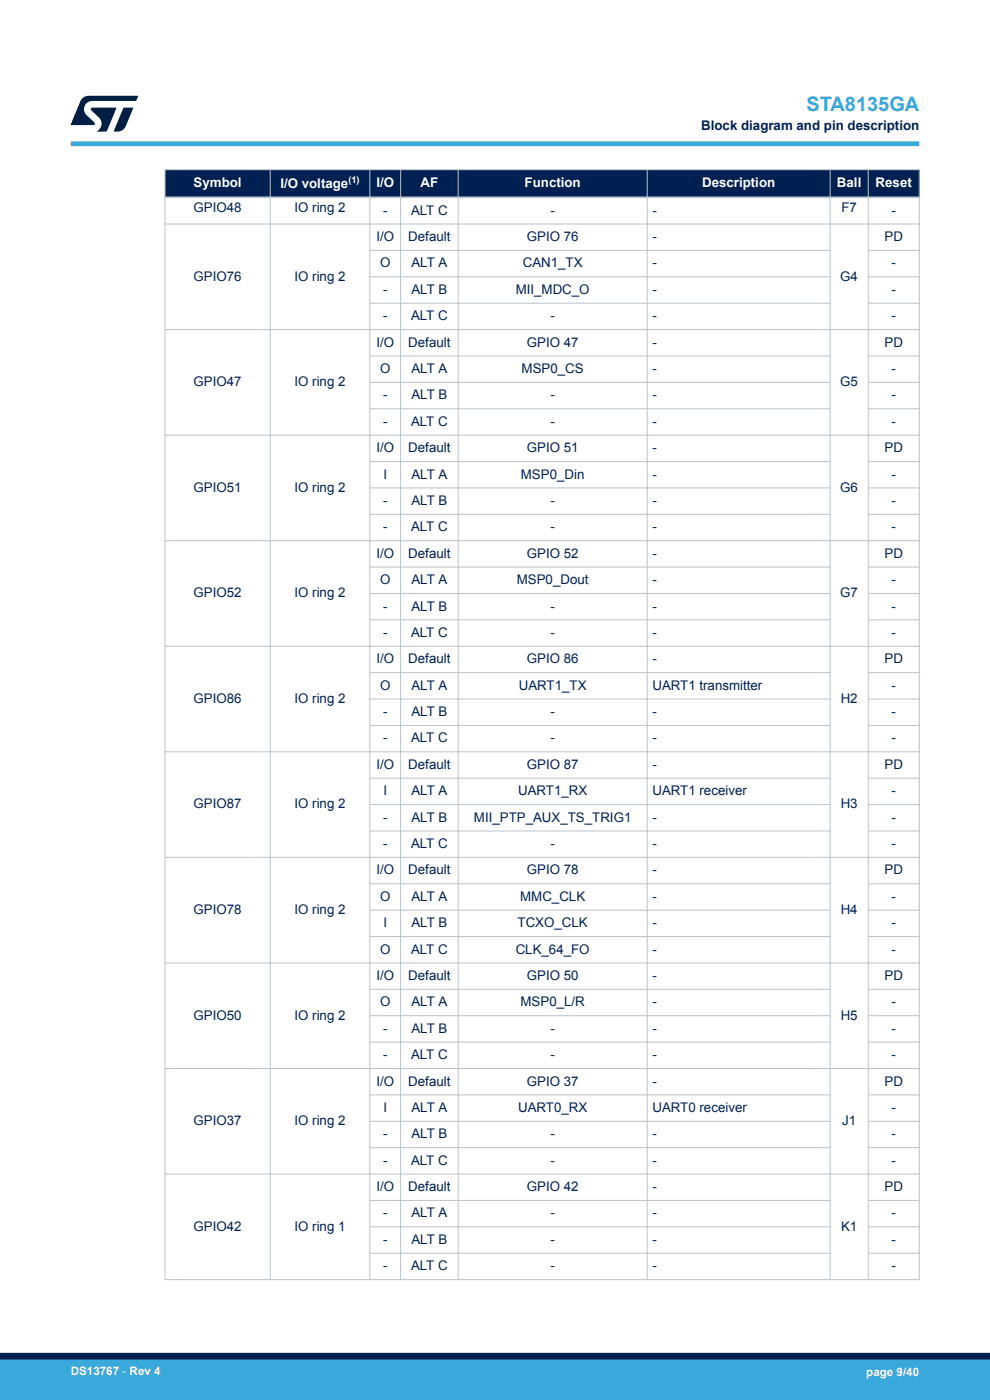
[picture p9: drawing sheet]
<svg xmlns="http://www.w3.org/2000/svg" width="210mm" height="297mm" viewBox="0 0 210 297" stroke-linecap="round" stroke-linejoin="round" font-family="sans-serif">
<defs><g id="words">
<text font-size="4.2" fill="#39a9dc" x="171.1" y="23.5">STA8135GA</text>
<g font-size="2.8" fill="#002052">
<text x="148.7" y="27.5">Block diagram and pin description</text>
<text x="41.1" y="45">GPIO48</text>
<text x="62.5" y="45">IO ring 2</text>
<text x="81.2" y="45.5">-</text>
<text x="87.2" y="45.5">ALT C</text>
<text x="116.8" y="45.5">-</text>
<text x="138.4" y="45.5">-</text>
<text x="178.5" y="45">F7</text>
<text x="189.1" y="45.5">-</text>
<text x="79.8" y="51.1">I/O</text>
<text x="86.6" y="51.1">Default</text>
<text x="111.7" y="51.1">GPIO 76</text>
<text x="138.4" y="51.1">-</text>
<text x="187.6" y="51.1">PD</text>
<text x="41.1" y="59.5">GPIO76</text>
<text x="62.5" y="59.5">IO ring 2</text>
<text x="80.6" y="56.7">O</text>
<text x="87.3" y="56.7">ALT A</text>
<text x="110.9" y="56.7">CAN1_TX</text>
<text x="138.4" y="56.7">-</text>
<text x="178.2" y="59.5">G4</text>
<text x="189.1" y="56.7">-</text>
<text x="81.2" y="62.3">-</text>
<text x="87.3" y="62.3">ALT B</text>
<text x="109.4" y="62.3">MII_MDC_O</text>
<text x="138.4" y="62.3">-</text>
<text x="189.1" y="62.3">-</text>
<text x="81.2" y="67.9">-</text>
<text x="87.2" y="67.9">ALT C</text>
<text x="116.8" y="67.9">-</text>
<text x="138.4" y="67.9">-</text>
<text x="189.1" y="67.9">-</text>
<text x="79.8" y="73.5">I/O</text>
<text x="86.6" y="73.5">Default</text>
<text x="111.7" y="73.5">GPIO 47</text>
<text x="138.4" y="73.5">-</text>
<text x="187.6" y="73.5">PD</text>
<text x="41.1" y="81.9">GPIO47</text>
<text x="62.5" y="81.9">IO ring 2</text>
<text x="80.6" y="79.1">O</text>
<text x="87.3" y="79.1">ALT A</text>
<text x="110.7" y="79.1">MSP0_CS</text>
<text x="138.4" y="79.1">-</text>
<text x="178.2" y="81.9">G5</text>
<text x="189.1" y="79.1">-</text>
<text x="81.2" y="84.7">-</text>
<text x="87.3" y="84.7">ALT B</text>
<text x="116.8" y="84.7">-</text>
<text x="138.4" y="84.7">-</text>
<text x="189.1" y="84.7">-</text>
<text x="79.8" y="95.9">I/O</text>
<text x="81.2" y="90.3">-</text>
<text x="86.6" y="95.9">Default</text>
<text x="87.2" y="90.3">ALT C</text>
<text x="111.7" y="95.9">GPIO 51</text>
<text x="116.8" y="90.3">-</text>
<text x="138.4" y="90.3">-</text>
<text x="138.4" y="95.9">-</text>
<text x="187.6" y="95.9">PD</text>
<text x="189.1" y="90.3">-</text>
<text x="81.3" y="101.5">I</text>
<text x="87.3" y="101.5">ALT A</text>
<text x="110.5" y="101.5">MSP0_Din</text>
<text x="138.4" y="101.5">-</text>
<text x="189.1" y="101.5">-</text>
<text x="41.1" y="104.3">GPIO51</text>
<text x="62.5" y="104.3">IO ring 2</text>
<text x="81.2" y="107.1">-</text>
<text x="87.3" y="107.1">ALT B</text>
<text x="116.8" y="107.1">-</text>
<text x="138.4" y="107.1">-</text>
<text x="178.2" y="104.3">G6</text>
<text x="189.1" y="107.1">-</text>
<text x="81.2" y="112.7">-</text>
<text x="87.2" y="112.7">ALT C</text>
<text x="116.8" y="112.7">-</text>
<text x="138.4" y="112.7">-</text>
<text x="189.1" y="112.7">-</text>
<text x="79.8" y="118.3">I/O</text>
<text x="86.6" y="118.3">Default</text>
<text x="111.7" y="118.3">GPIO 52</text>
<text x="138.4" y="118.3">-</text>
<text x="187.6" y="118.3">PD</text>
<text x="80.6" y="123.9">O</text>
<text x="87.3" y="123.9">ALT A</text>
<text x="109.6" y="123.9">MSP0_Dout</text>
<text x="138.4" y="123.9">-</text>
<text x="189.1" y="123.9">-</text>
<text x="41.1" y="126.7">GPIO52</text>
<text x="62.5" y="126.7">IO ring 2</text>
<text x="81.2" y="129.5">-</text>
<text x="87.3" y="129.5">ALT B</text>
<text x="116.8" y="129.5">-</text>
<text x="138.4" y="129.5">-</text>
<text x="178.2" y="126.7">G7</text>
<text x="189.1" y="129.5">-</text>
<text x="81.2" y="135.1">-</text>
<text x="87.2" y="135.1">ALT C</text>
<text x="116.8" y="135.1">-</text>
<text x="138.4" y="135.1">-</text>
<text x="189.1" y="135.1">-</text>
<text x="79.8" y="140.7">I/O</text>
<text x="86.6" y="140.7">Default</text>
<text x="111.7" y="140.7">GPIO 86</text>
<text x="138.4" y="140.7">-</text>
<text x="187.6" y="140.7">PD</text>
<text x="41.1" y="149.1">GPIO86</text>
<text x="62.5" y="149.1">IO ring 2</text>
<text x="80.6" y="146.3">O</text>
<text x="87.3" y="146.3">ALT A</text>
<text x="110" y="146.3">UART1_TX</text>
<text x="138.4" y="146.3">UART1 transmitter</text>
<text x="178.3" y="149.1">H2</text>
<text x="189.1" y="146.3">-</text>
<text x="81.2" y="151.9">-</text>
<text x="87.3" y="151.9">ALT B</text>
<text x="116.8" y="151.9">-</text>
<text x="138.4" y="151.9">-</text>
<text x="189.1" y="151.9">-</text>
<text x="81.2" y="157.5">-</text>
<text x="87.2" y="157.5">ALT C</text>
<text x="116.8" y="157.5">-</text>
<text x="138.4" y="157.5">-</text>
<text x="189.1" y="157.5">-</text>
<text x="79.8" y="163.1">I/O</text>
<text x="86.6" y="163.1">Default</text>
<text x="111.7" y="163.1">GPIO 87</text>
<text x="138.4" y="163.1">-</text>
<text x="187.6" y="163.1">PD</text>
<text x="41.1" y="171.5">GPIO87</text>
<text x="62.5" y="171.5">IO ring 2</text>
<text x="81.3" y="168.7">I</text>
<text x="87.3" y="168.7">ALT A</text>
<text x="109.9" y="168.7">UART1_RX</text>
<text x="138.4" y="168.7">UART1 receiver</text>
<text x="178.3" y="171.5">H3</text>
<text x="189.1" y="168.7">-</text>
<text x="81.2" y="174.3">-</text>
<text x="81.2" y="179.9">-</text>
<text x="87.2" y="179.9">ALT C</text>
<text x="87.3" y="174.3">ALT B</text>
<text x="100.5" y="174.3">MII_PTP_AUX_TS_TRIG1</text>
<text x="116.8" y="179.9">-</text>
<text x="138.4" y="174.3">-</text>
<text x="138.4" y="179.9">-</text>
<text x="189.1" y="174.3">-</text>
<text x="189.1" y="179.9">-</text>
<text x="79.8" y="185.5">I/O</text>
<text x="86.6" y="185.5">Default</text>
<text x="111.7" y="185.5">GPIO 78</text>
<text x="138.4" y="185.5">-</text>
<text x="187.6" y="185.5">PD</text>
<text x="80.6" y="191.1">O</text>
<text x="87.3" y="191.1">ALT A</text>
<text x="110.3" y="191.1">MMC_CLK</text>
<text x="138.4" y="191.1">-</text>
<text x="189.1" y="191.1">-</text>
<text x="41.1" y="193.9">GPIO78</text>
<text x="62.5" y="193.9">IO ring 2</text>
<text x="81.3" y="196.7">I</text>
<text x="87.3" y="196.7">ALT B</text>
<text x="109.8" y="196.7">TCXO_CLK</text>
<text x="138.4" y="196.7">-</text>
<text x="178.3" y="193.9">H4</text>
<text x="189.1" y="196.7">-</text>
<text x="80.6" y="202.3">O</text>
<text x="87.2" y="202.3">ALT C</text>
<text x="109.4" y="202.3">CLK_64_FO</text>
<text x="138.4" y="202.3">-</text>
<text x="189.1" y="202.3">-</text>
<text x="79.8" y="207.9">I/O</text>
<text x="86.6" y="207.9">Default</text>
<text x="111.7" y="207.9">GPIO 50</text>
<text x="138.4" y="207.9">-</text>
<text x="187.6" y="207.9">PD</text>
<text x="80.6" y="213.5">O</text>
<text x="87.3" y="213.5">ALT A</text>
<text x="110.4" y="213.5">MSP0_L/R</text>
<text x="138.4" y="213.5">-</text>
<text x="189.1" y="213.5">-</text>
<text x="41.1" y="216.3">GPIO50</text>
<text x="62.5" y="216.3">IO ring 2</text>
<text x="81.2" y="219.1">-</text>
<text x="87.3" y="219.1">ALT B</text>
<text x="116.8" y="219.1">-</text>
<text x="138.4" y="219.1">-</text>
<text x="178.3" y="216.3">H5</text>
<text x="189.1" y="219.1">-</text>
<text x="81.2" y="224.7">-</text>
<text x="87.2" y="224.7">ALT C</text>
<text x="116.8" y="224.7">-</text>
<text x="138.4" y="224.7">-</text>
<text x="189.1" y="224.7">-</text>
<text x="79.8" y="230.3">I/O</text>
<text x="86.6" y="230.3">Default</text>
<text x="111.7" y="230.3">GPIO 37</text>
<text x="138.4" y="230.3">-</text>
<text x="187.6" y="230.3">PD</text>
<text x="41.1" y="238.7">GPIO37</text>
<text x="62.5" y="238.7">IO ring 2</text>
<text x="81.3" y="235.9">I</text>
<text x="87.3" y="235.9">ALT A</text>
<text x="109.9" y="235.9">UART0_RX</text>
<text x="138.4" y="235.9">UART0 receiver</text>
<text x="178.6" y="238.7">J1</text>
<text x="189.1" y="235.9">-</text>
<text x="81.2" y="241.5">-</text>
<text x="87.3" y="241.5">ALT B</text>
<text x="116.8" y="241.5">-</text>
<text x="138.4" y="241.5">-</text>
<text x="189.1" y="241.5">-</text>
<text x="81.2" y="247.1">-</text>
<text x="87.2" y="247.1">ALT C</text>
<text x="116.8" y="247.1">-</text>
<text x="138.4" y="247.1">-</text>
<text x="189.1" y="247.1">-</text>
<text x="79.8" y="252.7">I/O</text>
<text x="86.6" y="252.7">Default</text>
<text x="111.7" y="252.7">GPIO 42</text>
<text x="138.4" y="252.7">-</text>
<text x="187.6" y="252.7">PD</text>
<text x="41.1" y="261.1">GPIO42</text>
<text x="62.5" y="261.1">IO ring 1</text>
<text x="81.2" y="258.3">-</text>
<text x="81.2" y="263.9">-</text>
<text x="87.3" y="258.3">ALT A</text>
<text x="87.3" y="263.9">ALT B</text>
<text x="116.8" y="258.3">-</text>
<text x="116.8" y="263.9">-</text>
<text x="138.4" y="258.3">-</text>
<text x="138.4" y="263.9">-</text>
<text x="178.4" y="261.1">K1</text>
<text x="189.1" y="258.3">-</text>
<text x="189.1" y="263.9">-</text>
<text x="81.2" y="269.5">-</text>
<text x="87.2" y="269.5">ALT C</text>
<text x="116.8" y="269.5">-</text>
<text x="138.4" y="269.5">-</text>
<text x="189.1" y="269.5">-</text>
</g>
<g font-size="2.8" fill="#fff">
<text x="41.1" y="39.7">Symbol</text>
<text x="59.5" y="39.8">I/O voltage</text>
<text x="79.8" y="39.7">I/O</text>
<text x="89.2" y="39.7">AF</text>
<text x="111.3" y="39.7">Function</text>
<text x="148.9" y="39.7">Description</text>
<text x="177.5" y="39.7">Ball</text>
<text x="185.7" y="39.7">Reset</text>
</g>
<g font-size="2.5" fill="#fff">
<text x="15" y="291.6">DS13767 - Rev 4</text>
<text x="183.7" y="291.9">page 9/40</text>
</g>
<text font-size="2" fill="#fff" x="73.9" y="38.9">(1)</text>
</g></defs>
<g fill="#002052">
<path d="M35 36h160v5.9h-160z" fill-rule="evenodd"/>
<path d="M35 36h160v5.9h-160z" fill-rule="evenodd"/>
</g>
<g fill="none" stroke="#b9c4ca" stroke-width=".21">
<path d="M34.9 36h160.2M35 35.9v235.7M57.3 35.9v235.7M78.4 35.9v235.7M85 35.9v235.7M97.2 35.9v235.7M137.3 35.9v235.7M176.1 35.9v235.7M184.2 35.9v235.7M195 35.9v235.7M34.9 47.5h160.2M78.4 53.1h97.8"/>
<path d="M78.4 58.7h97.8M184.2 53.1h10.9M184.2 58.7h10.9M34.9 69.9h160.2M78.4 64.3h97.8M78.4 75.5h97.8M184.2 64.3h10.9M184.2 75.5h10.9M34.9 92.3h160.2M78.4 81.1h97.8M78.4 86.7h97.8M78.4 97.9h97.8"/>
<path d="M184.2 81.1h10.9M184.2 86.7h10.9M184.2 97.9h10.9M34.9 114.7h160.2M78.4 103.5h97.8M78.4 109.1h97.8M184.2 103.5h10.9M184.2 109.1h10.9M34.9 137.1h160.2M78.4 120.3h97.8M78.4 125.9h97.8M78.4 131.5h97.8"/>
<path d="M184.2 120.3h10.9M184.2 125.9h10.9M184.2 131.5h10.9M34.9 159.5h160.2M78.4 142.7h97.8M78.4 148.3h97.8M78.4 153.9h97.8M184.2 142.7h10.9M184.2 148.3h10.9M184.2 153.9h10.9M78.4 165.1h97.8M78.4 170.7h97.8"/>
<path d="M78.4 176.3h97.8M184.2 165.1h10.9M184.2 170.7h10.9M184.2 176.3h10.9M34.9 181.9h160.2M78.4 187.5h97.8M78.4 193.1h97.8M78.4 198.7h97.8M184.2 187.5h10.9M184.2 193.1h10.9M184.2 198.7h10.9M34.9 204.3h160.2"/>
<path d="M78.4 209.9h97.8M78.4 215.5h97.8M184.2 209.9h10.9M184.2 215.5h10.9M34.9 226.7h160.2M78.4 221.1h97.8M78.4 232.3h97.8M78.4 237.9h97.8M184.2 221.1h10.9M184.2 232.3h10.9M184.2 237.9h10.9M78.4 243.5h97.8"/>
<path d="M78.4 254.7h97.8M184.2 243.5h10.9M184.2 254.7h10.9M195.1 249.1h-160.2M78.4 260.3h97.8M78.4 265.9h97.8M184.2 260.3h10.9M184.2 265.9h10.9M195.1 271.5h-160.2"/>
</g>
<path d="M34.9 41.9h160.2" fill="none" stroke="#b9c4ca" stroke-width=".35"/>
<path d="M15 30.5h180" fill="none" stroke="#39a9dc" stroke-width="1"/>
<g fill="#001e41">
<path d="M17.6 20.8l1.2-.5 10.5 .1-.5 1h-9.2a1.74 1.74 0 0 0-1.6 1 1.74 1.74 0 0 0 .3 2l1.7 1.6 .1 .2-.1 .3h-5l2.1-5z"/>
<path d="M26.2 22.9h2.1l-1.6 3.9a1.92 1.92 0 0 1-1.8 1.1h-.7l-.1-.1z"/>
<path d="M19.4 22.9l5.2-.1 .1 .1-2.1 5h-2.1a1.85 1.85 0 0 0 .5-2.9l-1.6-1.6-.2-.2z"/>
</g>
<g fill="#39a9dc">
<path d="M0 288.4h210v8.6h-210z" fill-rule="evenodd"/>
<path d="M-.1 288.4h210.2v4.4h-210.2z" fill-rule="evenodd"/>
</g>
<path d="M0 287.7h210" fill="none" stroke="#002052" stroke-width="1.4"/>
<use href="#words"/>
</svg>
